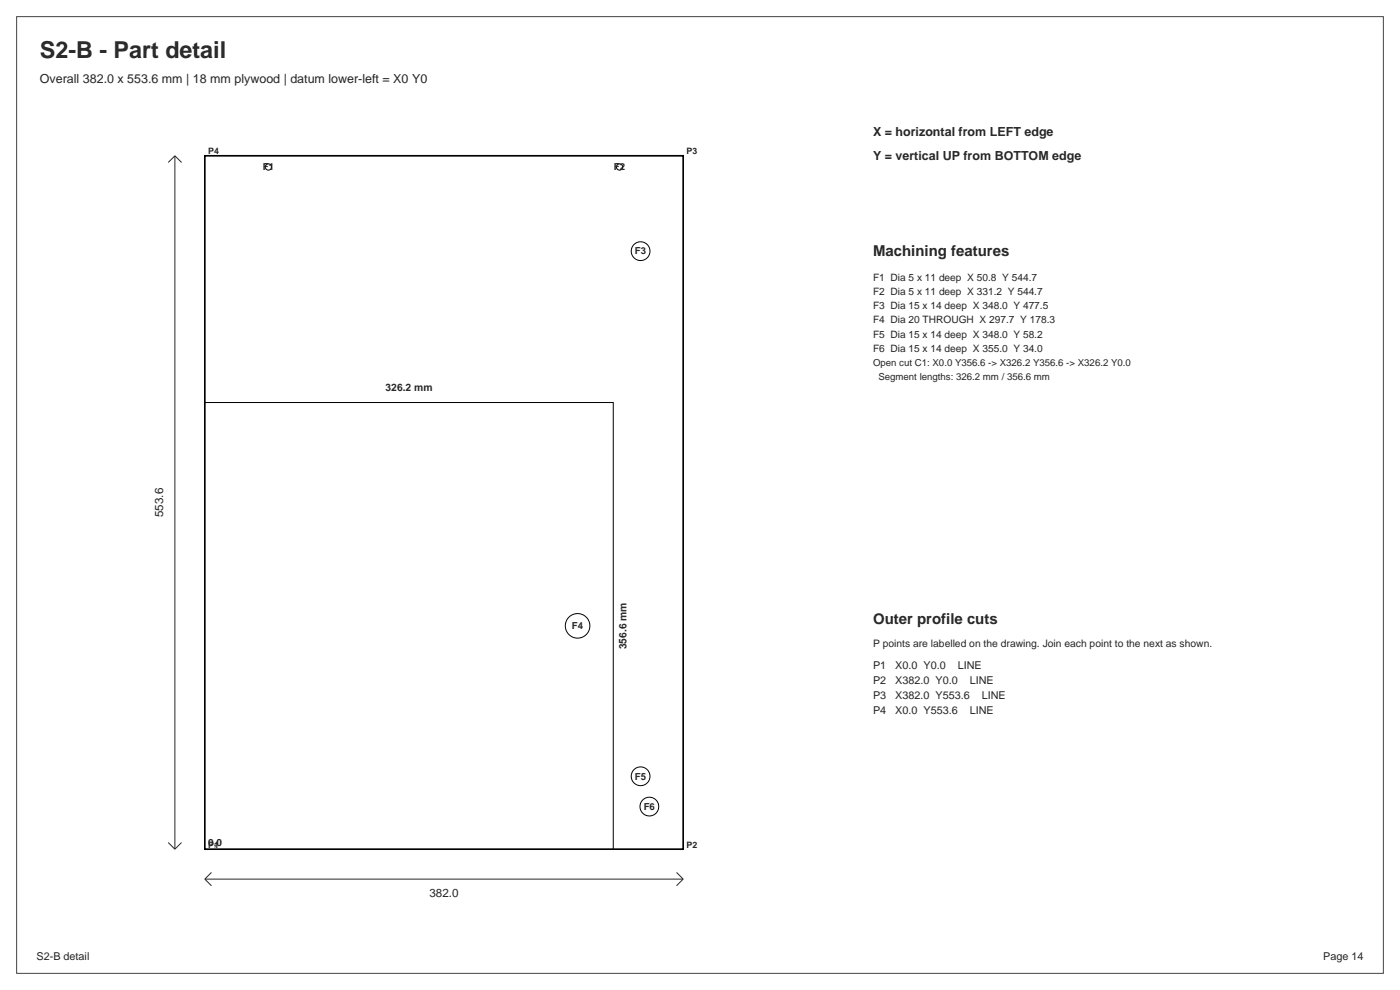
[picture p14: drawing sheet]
<svg xmlns="http://www.w3.org/2000/svg" width="297mm" height="210mm" viewBox="0 0 297 210" stroke-linecap="round" stroke-linejoin="round" font-family="sans-serif">
<defs><g id="words">
<text font-size="4.9" fill="#212529" x="8.5" y="12.3">S2-B - Part detail</text>
<g font-size="3.2" fill="#212529">
<text x="185.2" y="54.3">Machining features</text>
<text x="185.2" y="132.4">Outer profile cuts</text>
</g>
<g font-size="2.6" fill="#212529">
<text x="8.5" y="17.6">Overall 382.0 x 553.6 mm | 18 mm plywood | datum lower-left = X0 Y0</text>
<text x="185.2" y="28.9">X = horizontal from LEFT edge</text>
<text x="185.2" y="33.9">Y = vertical UP from BOTTOM edge</text>
</g>
<g font-size="2.5" fill="#212529">
<text x="34.6" y="109.7" transform="rotate(-90 34.6 109.7)">553.6</text>
<text x="91.1" y="190.4">382.0</text>
</g>
<g font-size="2.3" fill="#212529">
<text x="185.2" y="141.9">P1</text>
<text x="189.9" y="141.9">X0.0 Y0.0</text>
<text x="203.2" y="141.9">LINE</text>
<text x="185.2" y="145.1">P2</text>
<text x="185.2" y="148.3">P3</text>
<text x="189.9" y="145.1">X382.0 Y0.0</text>
<text x="189.9" y="148.3">X382.0 Y553.6</text>
<text x="205.7" y="145.1">LINE</text>
<text x="208.3" y="148.3">LINE</text>
<text x="185.2" y="151.4">P4</text>
<text x="189.9" y="151.4">X0.0 Y553.6</text>
<text x="205.7" y="151.4">LINE</text>
<text x="7.8" y="203.6">S2-B detail</text>
<text x="280.7" y="203.6">Page 14</text>
</g>
<g font-size="2.2" fill="#212529">
<text x="185.2" y="59.6">F1 Dia 5 x 11 deep X 50.8 Y 544.7</text>
<text x="185.2" y="62.6">F2 Dia 5 x 11 deep X 331.2 Y 544.7</text>
<text x="185.2" y="65.6">F3 Dia 15 x 14 deep X 348.0 Y 477.5</text>
<text x="185.2" y="68.6">F4 Dia 20 THROUGH X 297.7 Y 178.3</text>
<text x="185.2" y="71.6">F5 Dia 15 x 14 deep X 348.0 Y 58.2</text>
<text x="185.2" y="74.6">F6 Dia 15 x 14 deep X 355.0 Y 34.0</text>
<text x="81.8" y="82.9">326.2 mm</text>
<text x="132.9" y="137.7" transform="rotate(-90 132.9 137.7)">356.6 mm</text>
<text x="185.2" y="137.3">P points are labelled on the drawing. Join each point to the next as shown.</text>
</g>
<text font-size="2.1" fill="#212529" x="44.2" y="179.4">0,0</text>
<g font-size="2" fill="#212529">
<text x="55.8" y="36.1">F1</text>
<text x="130.2" y="36.1">F2</text>
<text x="134.7" y="54">F3</text>
<text x="185.2" y="77.6">Open cut C1: X0.0 Y356.6 -&gt; X326.2 Y356.6 -&gt; X326.2 Y0.0</text>
<text x="186.3" y="80.6">Segment lengths: 326.2 mm / 356.6 mm</text>
<text x="121.3" y="133.5">F4</text>
<text x="134.7" y="165.4">F5</text>
<text x="136.6" y="171.8">F6</text>
</g>
<g font-size="1.9" fill="#212529">
<text x="44.2" y="32.7">P4</text>
<text x="145.6" y="32.7">P3</text>
<text x="44.2" y="179.8">P1</text>
<text x="145.6" y="179.8">P2</text>
</g>
</g></defs>
<path d="M43.5 33h101.4v147.1h-101.4z" fill="none" stroke="#000" stroke-width=".35"/>
<g fill="none" stroke="#000" stroke-width=".21">
<path d="M43.5 85.4h86.6v94.7"/>
<circle cx="56.9" cy="35.4" r=".66"/>
<circle cx="131.4" cy="35.4" r=".66"/>
<circle cx="135.9" cy="53.3" r="1.99"/>
<circle cx="122.5" cy="132.8" r="2.61"/>
<circle cx="135.9" cy="164.7" r="1.99"/>
<circle cx="137.8" cy="171.1" r="1.99"/>
</g>
<path d="M37.1 33v147.1M37.1 33l-1.4 1.5M37.1 33l1.4 1.5M35.7 178.7l1.4 1.4M38.5 178.7l-1.4 1.4M43.5 186.5h101.4M43.5 186.5l1.4 1.4M44.9 185.1l-1.4 1.4M143.5 185.1l1.4 1.4M144.9 186.5l-1.4 1.4" fill="none" stroke="#212529" stroke-width=".21"/>
<path d="M3.5 3.5h290v203h-290z" fill="none" stroke="#444" stroke-width=".21"/>
<use href="#words"/>
</svg>
